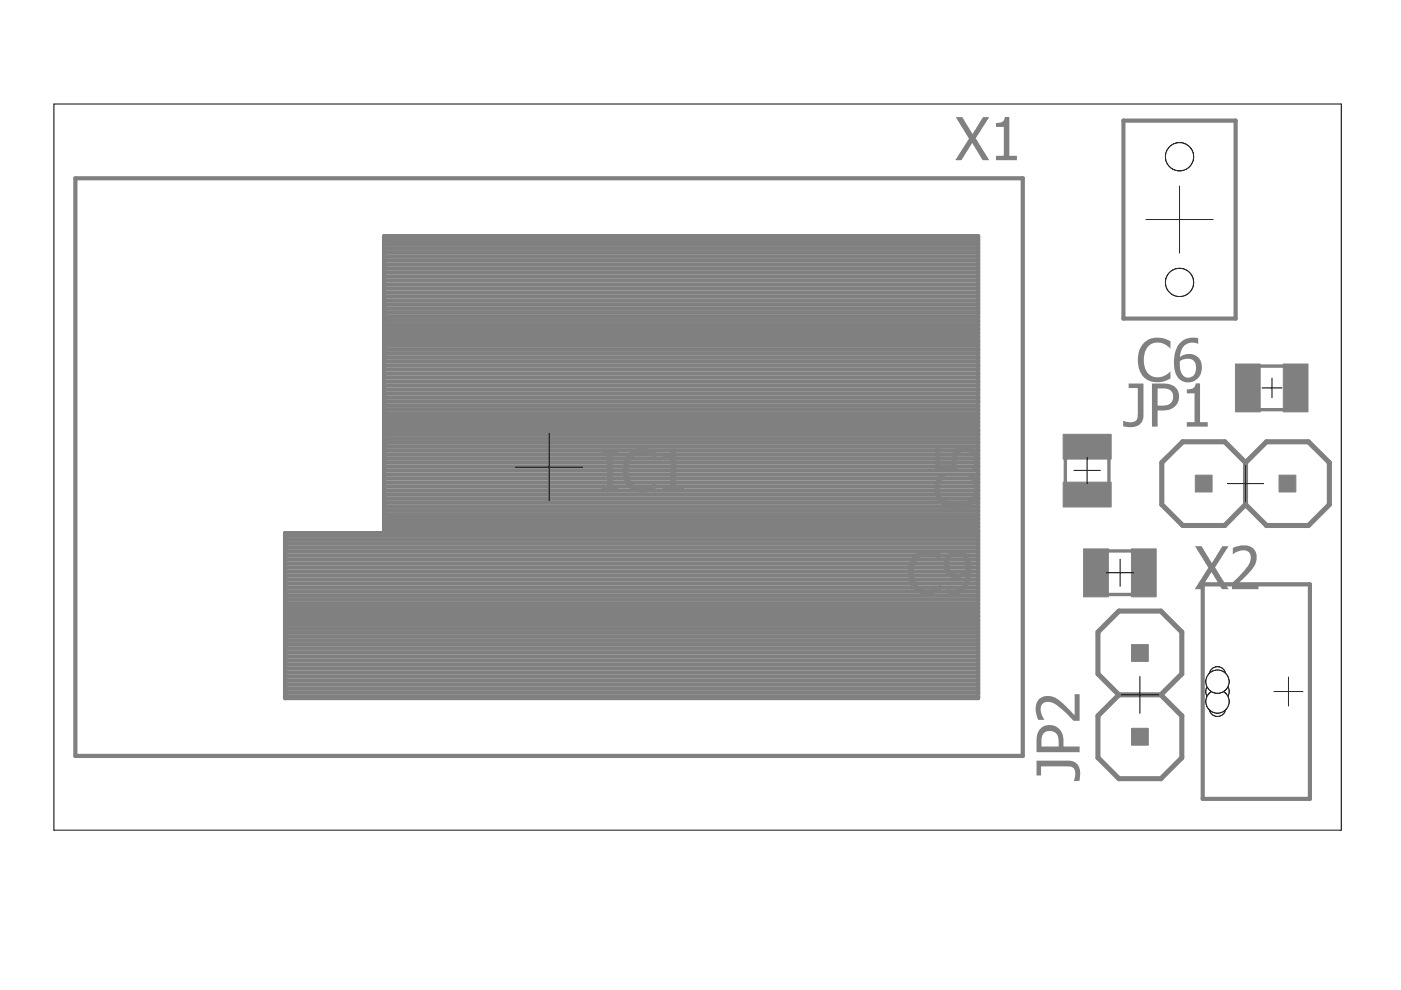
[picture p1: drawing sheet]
<svg xmlns="http://www.w3.org/2000/svg" width="297mm" height="210mm" viewBox="0 0 297 210" stroke-linecap="round" stroke-linejoin="round" font-family="sans-serif">
<defs><g id="words">
<g font-size="12.6" fill="#808080">
<text x="202.5" y="34">X1</text>
<text x="240.8" y="80.9">C6</text>
<text x="238.1" y="90.4">JP1</text>
<text x="207.4" y="108.3" transform="rotate(-90 207.4 108.3)">C5</text>
<text x="253.2" y="124.9">X2</text>
<text x="228.9" y="165.6" transform="rotate(-90 228.9 165.6)">JP2</text>
</g>
</g></defs>
<g fill="none" stroke="#808080" stroke-width=".89">
<path d="M16 37.8h200.9v122.5h-200.9zM238.2 25.6h23.8v41.9h-23.8zM81.4 50.1h126v97.9h-147v-35h21zM81.4 59.5h126M81.4 58.6h126M81.4 57.7h126M81.4 56.9h126M81.4 56h126M81.4 55.2h126M81.4 54.3h126M81.4 53.5h126M81.4 52.6h126"/>
<path d="M81.4 51.8h126M81.4 50.9h126M81.4 79.2h126M81.4 78.3h126M81.4 77.5h126M81.4 76.6h126M81.4 75.8h126M81.4 74.9h126M81.4 74h126M81.4 73.2h126M81.4 72.3h126M81.4 71.5h126"/>
<path d="M81.4 70.6h126M81.4 69.7h126M81.4 68.9h126M81.4 68h126M81.4 67.2h126M81.4 66.3h126M81.4 65.5h126M81.4 64.6h126M81.4 63.8h126M81.4 62.9h126M81.4 62h126M81.4 61.2h126"/>
<path d="M81.4 60.3h126M81.4 99.7h126M81.4 98.9h126M81.4 98h126M81.4 97.2h126M81.4 96.3h126M81.4 95.5h126M81.4 94.6h126M81.4 93.7h126M81.4 92.9h126M81.4 92h126M81.4 91.2h126"/>
<path d="M81.4 90.3h126M81.4 89.5h126M81.4 88.6h126M81.4 87.8h126M81.4 86.9h126M81.4 86h126M81.4 85.2h126M81.4 84.3h126M81.4 83.5h126M81.4 82.6h126M81.4 81.7h126M81.4 80.9h126"/>
<path d="M81.4 80h126M60.4 119.5h147M60.4 118.6h147M60.4 117.8h147M60.4 116.9h147M60.4 116h147M60.4 115.2h147M60.4 114.3h147M60.4 113.5h147M81.4 112.6h126M81.4 111.7h126M81.4 110.9h126"/>
<path d="M81.4 110h126M81.4 109.2h126M81.4 108.3h126M81.4 107.5h126M81.4 106.6h126M81.4 105.7h126M81.4 104.9h126M81.4 104h126M81.4 103.2h126M81.4 102.3h126M81.4 101.5h126M81.4 100.6h126"/>
<path d="M60.4 139.2h147M60.4 138.3h147M60.4 137.5h147M60.4 136.6h147M60.4 135.7h147M60.4 134.9h147M60.4 134h147M60.4 133.2h147M60.4 132.3h147M60.4 131.5h147M60.4 130.6h147M60.4 129.8h147"/>
<path d="M60.4 128.9h147M60.4 128h147M60.4 127.2h147M60.4 126.3h147M60.4 125.5h147M60.4 124.6h147M60.4 123.7h147M60.4 122.9h147M60.4 122h147M60.4 121.2h147M60.4 120.3h147M255 123.9h22.7v45.5h-22.7z"/>
<path d="M60.4 147.7h147M60.4 146.9h147M60.4 146h147M60.4 145.2h147M60.4 144.3h147M60.4 143.4h147M60.4 142.6h147M60.4 141.7h147M60.4 140.9h147M60.4 140h147"/>
</g>
<path d="M264.1 98.1l-4.4-4.4h-8.9l-4.5 4.4v8.9l4.5 4.4h8.9l4.4-4.4M264.1 98.1l4.4-4.4h8.9l4.5 4.4v8.9l-4.5 4.4h-8.9l-4.4-4.4M264.1 98.1v8.9M237.2 147.3l-4.4-4.4v-8.9l4.4-4.4h8.9l4.5 4.4v8.9l-4.5 4.4M237.2 147.3l-4.4 4.5v8.9l4.4 4.4h8.9l4.5-4.4v-8.9l-4.5-4.5M237.2 147.3h8.9" fill="none" stroke="#808080" stroke-width="1.1"/>
<path d="M267 77.6h5.2M225.9 97.2v5.2M235.1 97.1v5.3M267 86.9h5.4M234.8 116.8h5.2M234.8 126h5.4" fill="none" stroke="#808080" stroke-width=".72"/>
<g fill="#808080" stroke="#808080" stroke-width=".21">
<path d="M225.4 92.1h10.2v5.2h-10.2z"/>
<path d="M225.4 102.2h10.2v5.3h-10.2z"/>
<path d="M272.1 77.2h5.2v10.1h-5.2z"/>
<path d="M261.9 77.2h5.3v10.1h-5.3z"/>
<path d="M253.4 100.8h3.6v3.5h-3.6z"/>
<path d="M271.2 100.8h3.5v3.5h-3.5z"/>
<path d="M239.9 154.4h3.6v3.6h-3.6z"/>
<path d="M239.9 136.7h3.6v3.5h-3.6z"/>
<path d="M239.9 116.4h5.2v10.1h-5.2z"/>
<path d="M229.7 116.4h5.3v10.1h-5.3z"/>
</g>
<g fill="none" stroke="#000" stroke-width=".21">
<path d="M11.4 22.1h273v153.9h-273zM250.1 39.5v14.2M243 46.5h14.2M109.3 99h14.2M116.4 91.9v14.3M227.7 99.7h5.6M230.5 96.9v5.6M264.1 98.7v7.7M267.6 82.3h4.2M269.7 80.2v4.1M237.5 118.6v5.7M260.2 102.5h7.7"/>
<path d="M234.6 121.4h5.8M237.8 147.3h7.8M241.7 143.4v7.8M270.1 146.6h6.1M273.2 143.6v6.1"/>
<circle cx="250.1" cy="59.9" r="2.98"/>
</g>
<circle cx="250.1" cy="59.9" r="2.98" fill="#fff" stroke="#000" stroke-width=".21"/>
<circle cx="250.1" cy="33.2" r="2.98" fill="none" stroke="#000" stroke-width=".21"/>
<circle cx="250.1" cy="33.2" r="2.98" fill="#fff" stroke="#000" stroke-width=".21"/>
<circle cx="258.1" cy="143.1" r="1.76" fill="none" stroke="#000" stroke-width=".21"/>
<circle cx="258.1" cy="143.1" r="1.76" fill="#fff" stroke="#000" stroke-width=".21"/>
<circle cx="258.1" cy="146.6" r="2.46" fill="none" stroke="#000" stroke-width=".21"/>
<circle cx="258.1" cy="146.6" r="2.46" fill="#fff" stroke="#000" stroke-width=".21"/>
<circle cx="258.1" cy="150.1" r="1.76" fill="none" stroke="#000" stroke-width=".21"/>
<circle cx="258.1" cy="150.1" r="1.76" fill="#fff" stroke="#000" stroke-width=".21"/>
<circle cx="258.1" cy="148.7" r="2.46" fill="none" stroke="#000" stroke-width=".21"/>
<circle cx="258.1" cy="148.7" r="2.46" fill="#fff" stroke="#000" stroke-width=".21"/>
<circle cx="258.1" cy="144.5" r="2.46" fill="none" stroke="#000" stroke-width=".21"/>
<circle cx="258.1" cy="144.5" r="2.46" fill="#fff" stroke="#000" stroke-width=".21"/>
<use href="#words"/>
</svg>
